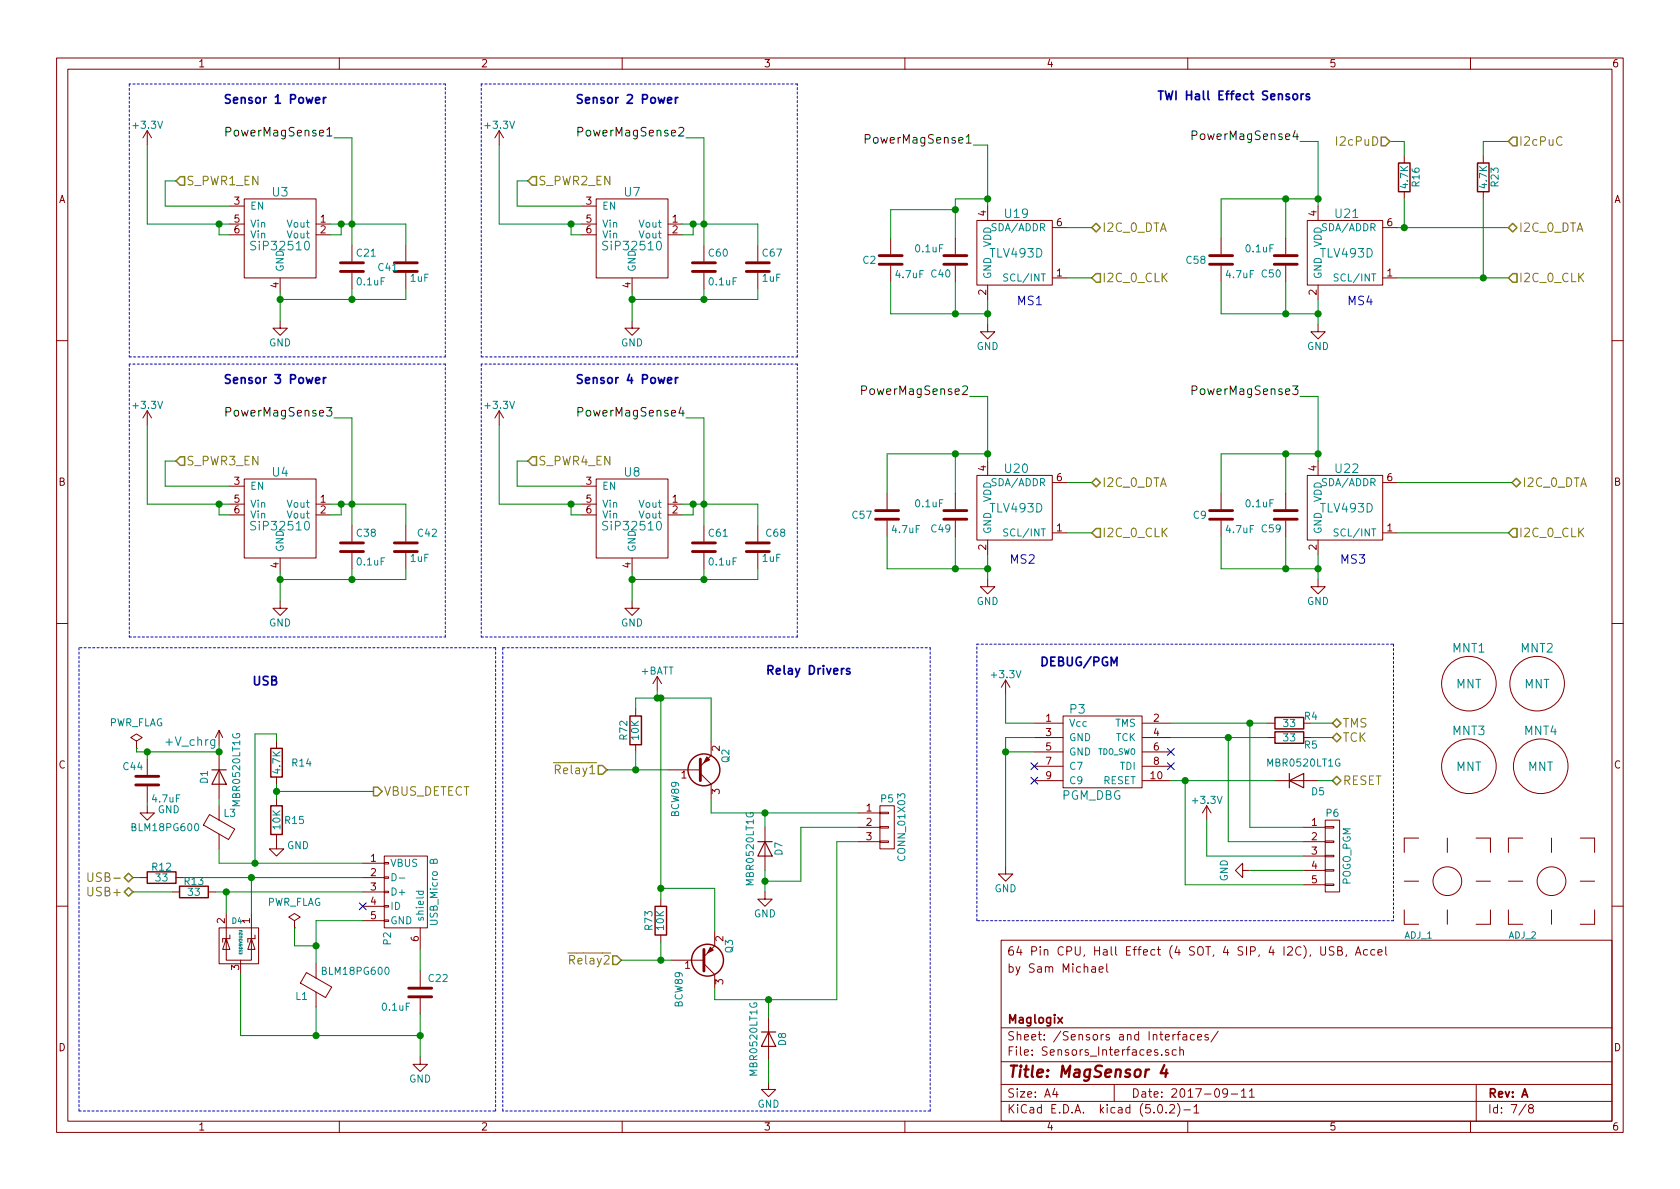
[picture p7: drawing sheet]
<svg xmlns="http://www.w3.org/2000/svg" width="297mm" height="210mm" viewBox="0 0 297 210" stroke-linecap="round" stroke-linejoin="round" font-family="sans-serif">
<defs><g id="words">
<text font-size="2.8" fill="#840000" x="178" y="190.5">Title: MagSensor 4</text>
<g font-size="2.1" fill="#0000c2">
<text x="204.5" y="17.7">TWI Hall Effect Sensors</text>
<text x="39.4" y="18.3">Sensor 1 Power</text>
<text x="101.6" y="18.3">Sensor 2 Power</text>
<text x="179.7" y="54">MS1</text>
<text x="238.1" y="54">MS4</text>
<text x="39.4" y="67.9">Sensor 3 Power</text>
<text x="101.6" y="67.9">Sensor 4 Power</text>
<text x="178.4" y="99.7">MS2</text>
<text x="236.9" y="99.7">MS3</text>
<text x="135.3" y="119.3">Relay Drivers</text>
<text x="185" y="117.8">DEBUG/PGM</text>
<text x="44.4" y="121.2">USB</text>
</g>
<g font-size="2.1">
<text x="41" y="24.1">PowerMagSense1</text>
<text x="103.2" y="24.1">PowerMagSense2</text>
<text x="154" y="25.4">PowerMagSense1</text>
<text x="211.8" y="24.8">PowerMagSense4</text>
<text x="153.4" y="69.8">PowerMagSense2</text>
<text x="211.8" y="69.8">PowerMagSense3</text>
<text x="41" y="73.7">PowerMagSense3</text>
<text x="103.2" y="73.7">PowerMagSense4</text>
</g>
<g font-size="2.1" fill="#848400">
<text x="236.8" y="25.8">I2cPuD</text>
<text x="268.5" y="25.8">I2cPuC</text>
<text x="32.9" y="32.8">S_PWR1_EN</text>
<text x="95.1" y="32.8">S_PWR2_EN</text>
<text x="194.8" y="41">I2C_0_DTA</text>
<text x="268.5" y="41">I2C_0_DTA</text>
<text x="194.8" y="49.9">I2C_0_CLK</text>
<text x="268.5" y="49.9">I2C_0_CLK</text>
<text x="32.9" y="82.3">S_PWR3_EN</text>
<text x="95.1" y="82.3">S_PWR4_EN</text>
<text x="194.8" y="86.1">I2C_0_DTA</text>
<text x="269.1" y="86.1">I2C_0_DTA</text>
<text x="194.8" y="95">I2C_0_CLK</text>
<text x="268.5" y="95">I2C_0_CLK</text>
<text x="237.4" y="128.6">TMS</text>
<text x="237.4" y="131.2">TCK</text>
<text x="98.7" y="136.9">Relay1</text>
<text x="67.8" y="140.7">VBUS_DETECT</text>
<text x="237.4" y="138.8">RESET</text>
<text x="16.5" y="156">USB-</text>
<text x="16" y="158.5">USB+</text>
<text x="101.2" y="170.6">Relay2</text>
</g>
<g font-size="2.1" fill="#008484">
<text x="48.2" y="34.7">U3</text>
<text x="110.4" y="34.7">U7</text>
<text x="177.8" y="38.6">U19</text>
<text x="236.2" y="38.6">U21</text>
<text x="44.9" y="44.3">SiP32510</text>
<text x="107.1" y="44.3">SiP32510</text>
<text x="175.2" y="45.5">TLV493D</text>
<text x="233.6" y="45.5">TLV493D</text>
<text x="177.8" y="83.6">U20</text>
<text x="236.2" y="83.6">U22</text>
<text x="48.2" y="84.3">U4</text>
<text x="110.4" y="84.3">U8</text>
<text x="44.9" y="93.8">SiP32510</text>
<text x="107.1" y="93.8">SiP32510</text>
<text x="175.2" y="90.6">TLV493D</text>
<text x="233.6" y="90.6">TLV493D</text>
<text x="256.8" y="115.4">MNT1</text>
<text x="268.9" y="115.4">MNT2</text>
<text x="257.4" y="121.7">MNT</text>
<text x="269.5" y="121.7">MNT</text>
<text x="29.4" y="131.9">+V_chrg</text>
<text x="189.2" y="126.2">P3</text>
<text x="256.8" y="130">MNT3</text>
<text x="269.5" y="130">MNT4</text>
<text x="257.4" y="136.3">MNT</text>
<text x="270.1" y="136.3">MNT</text>
<text x="187.7" y="141.4">PGM_DBG</text>
</g>
<g font-size="2.1" fill="#840000">
<text x="178" y="172">by Sam Michael</text>
<text x="178" y="169">64 Pin CPU, Hall Effect (4 SOT, 4 SIP, 4 I2C), USB, Accel</text>
<text x="178" y="184">Sheet: /Sensors and Interfaces/</text>
<text x="178" y="181">Maglogix</text>
<text x="178" y="186.7">File: Sensors_Interfaces.sch</text>
<text x="178" y="196.9">KiCad E.D.A. kicad (5.0.2)-1</text>
<text x="178" y="194.1">Size: A4</text>
<text x="200" y="194.1">Date: 2017-09-11</text>
<text x="263" y="194.1">Rev: A</text>
<text x="263" y="196.9">Id: 7/8</text>
</g>
<g font-size="1.8" fill="#840000">
<text x="35" y="11.9">1</text>
<text x="85" y="11.9">2</text>
<text x="135" y="11.9">3</text>
<text x="185" y="11.9">4</text>
<text x="235" y="11.9">5</text>
<text x="285" y="11.9">6</text>
<text x="10.4" y="35.9">A</text>
<text x="285.4" y="35.9">A</text>
<text x="41.4" y="36.2">3</text>
<text x="41.4" y="39.4">5</text>
<text x="41.4" y="41.3">6</text>
<text x="56.7" y="39.4">1</text>
<text x="56.7" y="41.3">2</text>
<text x="103.7" y="36.2">3</text>
<text x="103.7" y="39.4">5</text>
<text x="103.7" y="41.3">6</text>
<text x="118.9" y="39.4">1</text>
<text x="118.9" y="41.3">2</text>
<text x="174.4" y="38.2" transform="rotate(-90 174.4 38.2)">4</text>
<text x="186.8" y="40">6</text>
<text x="232.8" y="38.2" transform="rotate(-90 232.8 38.2)">4</text>
<text x="245.3" y="40">6</text>
<text x="49.3" y="50.9" transform="rotate(-90 49.3 50.9)">4</text>
<text x="111.5" y="50.9" transform="rotate(-90 111.5 50.9)">4</text>
<text x="174.4" y="52.2" transform="rotate(-90 174.4 52.2)">2</text>
<text x="186.8" y="48.9">1</text>
<text x="232.8" y="52.2" transform="rotate(-90 232.8 52.2)">2</text>
<text x="245.3" y="48.9">1</text>
<text x="174.4" y="83.3" transform="rotate(-90 174.4 83.3)">4</text>
<text x="232.8" y="83.3" transform="rotate(-90 232.8 83.3)">4</text>
<text x="10.4" y="85.9">B</text>
<text x="41.4" y="85.7">3</text>
<text x="41.4" y="88.9">5</text>
<text x="56.7" y="88.9">1</text>
<text x="103.7" y="85.7">3</text>
<text x="103.7" y="88.9">5</text>
<text x="118.9" y="88.9">1</text>
<text x="186.8" y="85.1">6</text>
<text x="245.3" y="85.1">6</text>
<text x="285.4" y="85.9">B</text>
<text x="41.4" y="90.8">6</text>
<text x="56.7" y="90.8">2</text>
<text x="103.7" y="90.8">6</text>
<text x="118.9" y="90.8">2</text>
<text x="186.8" y="94">1</text>
<text x="245.3" y="94">1</text>
<text x="49.3" y="100.4" transform="rotate(-90 49.3 100.4)">4</text>
<text x="111.5" y="100.4" transform="rotate(-90 111.5 100.4)">4</text>
<text x="174.4" y="97.3" transform="rotate(-90 174.4 97.3)">2</text>
<text x="232.8" y="97.3" transform="rotate(-90 232.8 97.3)">2</text>
<text x="184.9" y="127.6">1</text>
<text x="184.9" y="130.2">3</text>
<text x="204" y="127.6">2</text>
<text x="204" y="130.2">4</text>
<text x="10.4" y="135.9">C</text>
<text x="120.5" y="137.7">1</text>
<text x="127.3" y="132.8" transform="rotate(-90 127.3 132.8)">2</text>
<text x="184.9" y="132.7">5</text>
<text x="184.9" y="135.2">7</text>
<text x="184.9" y="137.8">9</text>
<text x="203.5" y="137.8">10</text>
<text x="204" y="132.7">6</text>
<text x="204" y="135.2">8</text>
<text x="285.4" y="135.9">C</text>
<text x="127.3" y="140.4" transform="rotate(-90 127.3 140.4)">3</text>
<text x="153.2" y="143.5">1</text>
<text x="153.2" y="146">2</text>
<text x="153.2" y="148.6">3</text>
<text x="231.9" y="146">1</text>
<text x="231.9" y="148.6">2</text>
<text x="65.6" y="152.4">1</text>
<text x="65.6" y="154.9">2</text>
<text x="231.9" y="151.1">3</text>
<text x="231.9" y="153.7">4</text>
<text x="65.6" y="157.5">3</text>
<text x="65.6" y="160">4</text>
<text x="231.9" y="156.2">5</text>
<text x="39.8" y="163.3" transform="rotate(-90 39.8 163.3)">2</text>
<text x="65.6" y="162.6">5</text>
<text x="74" y="166.5" transform="rotate(-90 74 166.5)">6</text>
<text x="127.9" y="166.5" transform="rotate(-90 127.9 166.5)">2</text>
<text x="42.3" y="171.5" transform="rotate(-90 42.3 171.5)">3</text>
<text x="121.1" y="171.3">1</text>
<text x="127.9" y="174.1" transform="rotate(-90 127.9 174.1)">3</text>
<text x="10.4" y="185.9">D</text>
<text x="285.4" y="185.9">D</text>
<text x="35" y="199.9">1</text>
<text x="85" y="199.9">2</text>
<text x="135" y="199.9">3</text>
<text x="185" y="199.9">4</text>
<text x="235" y="199.9">5</text>
<text x="285" y="199.9">6</text>
</g>
<g font-size="1.8" fill="#008484">
<text x="23.7" y="22.8">+3.3V</text>
<text x="85.9" y="22.8">+3.3V</text>
<text x="249" y="33.2" transform="rotate(-90 249 33.2)">4.7K</text>
<text x="251" y="33" transform="rotate(-90 251 33)">R16</text>
<text x="262.9" y="33.2" transform="rotate(-90 262.9 33.2)">4.7K</text>
<text x="265" y="33" transform="rotate(-90 265 33)">R23</text>
<text x="44.2" y="37.1">EN</text>
<text x="44.2" y="40.3">Vin</text>
<text x="50.9" y="40.3">Vout</text>
<text x="106.4" y="37.1">EN</text>
<text x="106.4" y="40.3">Vin</text>
<text x="113.2" y="40.3">Vout</text>
<text x="175.7" y="40.9">SDA/ADDR</text>
<text x="234.1" y="40.9">SDA/ADDR</text>
<text x="44.2" y="42.2">Vin</text>
<text x="50.9" y="42.2">Vout</text>
<text x="63.1" y="45.4">C21</text>
<text x="67" y="47.9">C41</text>
<text x="106.4" y="42.2">Vin</text>
<text x="113.2" y="42.2">Vout</text>
<text x="125.4" y="45.4">C60</text>
<text x="134.9" y="45.4">C67</text>
<text x="152.6" y="46.7">C2</text>
<text x="162" y="44.6">0.1uF</text>
<text x="175.3" y="43.7" transform="rotate(-90 175.3 43.7)">VDD</text>
<text x="209.8" y="46.7">C58</text>
<text x="220.4" y="44.6">0.1uF</text>
<text x="233.7" y="43.7" transform="rotate(-90 233.7 43.7)">VDD</text>
<text x="50.2" y="48.1" transform="rotate(-90 50.2 48.1)">GND</text>
<text x="63.2" y="50.5">0.1uF</text>
<text x="72.6" y="49.8">1uF</text>
<text x="112.4" y="48.1" transform="rotate(-90 112.4 48.1)">GND</text>
<text x="125.5" y="50.5">0.1uF</text>
<text x="134.8" y="49.8">1uF</text>
<text x="158.5" y="49.2">4.7uF</text>
<text x="164.7" y="49.1">C40</text>
<text x="175.3" y="49.4" transform="rotate(-90 175.3 49.4)">GND</text>
<text x="178.2" y="49.8">SCL/INT</text>
<text x="216.9" y="49.2">4.7uF</text>
<text x="223.1" y="49.1">C50</text>
<text x="233.7" y="49.4" transform="rotate(-90 233.7 49.4)">GND</text>
<text x="236.6" y="49.8">SCL/INT</text>
<text x="47.6" y="61.3">GND</text>
<text x="109.8" y="61.3">GND</text>
<text x="172.7" y="61.9">GND</text>
<text x="231.1" y="61.9">GND</text>
<text x="23.7" y="72.3">+3.3V</text>
<text x="85.9" y="72.3">+3.3V</text>
<text x="44.2" y="86.6">EN</text>
<text x="44.2" y="89.8">Vin</text>
<text x="50.9" y="89.8">Vout</text>
<text x="106.4" y="86.6">EN</text>
<text x="106.4" y="89.8">Vin</text>
<text x="113.2" y="89.8">Vout</text>
<text x="162" y="89.7">0.1uF</text>
<text x="175.3" y="88.8" transform="rotate(-90 175.3 88.8)">VDD</text>
<text x="175.7" y="86">SDA/ADDR</text>
<text x="220.4" y="89.7">0.1uF</text>
<text x="233.7" y="88.8" transform="rotate(-90 233.7 88.8)">VDD</text>
<text x="234.1" y="86">SDA/ADDR</text>
<text x="44.2" y="91.7">Vin</text>
<text x="50.9" y="91.7">Vout</text>
<text x="63.1" y="94.9">C38</text>
<text x="73.9" y="94.9">C42</text>
<text x="106.4" y="91.7">Vin</text>
<text x="113.2" y="91.7">Vout</text>
<text x="125.4" y="94.9">C61</text>
<text x="135.5" y="94.9">C68</text>
<text x="150.8" y="91.7">C57</text>
<text x="157.9" y="94.3">4.7uF</text>
<text x="164.7" y="94.2">C49</text>
<text x="175.3" y="94.5" transform="rotate(-90 175.3 94.5)">GND</text>
<text x="178.2" y="94.9">SCL/INT</text>
<text x="211" y="91.7">C9</text>
<text x="216.9" y="94.3">4.7uF</text>
<text x="223.1" y="94.2">C59</text>
<text x="233.7" y="94.5" transform="rotate(-90 233.7 94.5)">GND</text>
<text x="236.6" y="94.9">SCL/INT</text>
<text x="50.2" y="97.7" transform="rotate(-90 50.2 97.7)">GND</text>
<text x="63.2" y="100">0.1uF</text>
<text x="72.6" y="99.4">1uF</text>
<text x="112.4" y="97.7" transform="rotate(-90 112.4 97.7)">GND</text>
<text x="125.5" y="100">0.1uF</text>
<text x="134.8" y="99.4">1uF</text>
<text x="172.7" y="107">GND</text>
<text x="231.1" y="107">GND</text>
<text x="47.6" y="110.8">GND</text>
<text x="109.8" y="110.8">GND</text>
<text x="113.3" y="119.3">+BATT</text>
<text x="175.5" y="119.9">+3.3V</text>
<text x="19.2" y="128.4">PWR_FLAG</text>
<text x="110.9" y="130.8" transform="rotate(-90 110.9 130.8)">R72</text>
<text x="113" y="130.8" transform="rotate(-90 113 130.8)">10K</text>
<text x="189" y="128.5">Vcc</text>
<text x="189" y="131.1">GND</text>
<text x="197.2" y="128.5">TMS</text>
<text x="197.3" y="131.1">TCK</text>
<text x="227" y="128.6">33</text>
<text x="227" y="131.1">33</text>
<text x="230.7" y="127.3">R4</text>
<text x="21.9" y="136.2">C44</text>
<text x="49.6" y="136.7" transform="rotate(-90 49.6 136.7)">4.7K</text>
<text x="51.7" y="135.6">R14</text>
<text x="129" y="134.8" transform="rotate(-90 129 134.8)">Q2</text>
<text x="189" y="133.6">GND</text>
<text x="189" y="136.1">C7</text>
<text x="198.1" y="136.1">TDI</text>
<text x="224.3" y="135.6">MBR0520LT1G</text>
<text x="230.7" y="132.4">R5</text>
<text x="27.1" y="141.9">4.7uF</text>
<text x="27.9" y="143.8">GND</text>
<text x="36.8" y="138.5" transform="rotate(-90 36.8 138.5)">D1</text>
<text x="42.5" y="142.4" transform="rotate(-90 42.5 142.4)">MBR0520LT1G</text>
<text x="155.8" y="141.9">P5</text>
<text x="189" y="138.7">C9</text>
<text x="195" y="138.7">RESET</text>
<text x="211" y="142.2">+3.3V</text>
<text x="231.9" y="140.6">D5</text>
<text x="23.6" y="147">BLM18PG600</text>
<text x="39.6" y="144.4">L3</text>
<text x="49.6" y="146.6" transform="rotate(-90 49.6 146.6)">10K</text>
<text x="50.4" y="145.7">R15</text>
<text x="120.1" y="144.4" transform="rotate(-90 120.1 144.4)">BCW89</text>
<text x="234.5" y="144.4">P6</text>
<text x="26.9" y="154">R12</text>
<text x="27.6" y="155.9">33</text>
<text x="50.7" y="150.2">GND</text>
<text x="69" y="153.3">VBUS</text>
<text x="138.4" y="151.2" transform="rotate(-90 138.4 151.2)">D7</text>
<text x="160.1" y="151.9" transform="rotate(-90 160.1 151.9)">CONN_01X03</text>
<text x="217.1" y="155.9" transform="rotate(-90 217.1 155.9)">GND</text>
<text x="32.7" y="156.5">R13</text>
<text x="33.3" y="158.4">33</text>
<text x="47.1" y="160.2">PWR_FLAG</text>
<text x="69" y="158.4">D+</text>
<text x="69" y="160.9">ID</text>
<text x="133.3" y="156.3" transform="rotate(-90 133.3 156.3)">MBR0520LT1G</text>
<text x="175.8" y="157.8">GND</text>
<text x="238.8" y="156.5" transform="rotate(-90 238.8 156.5)">POGO_PGM</text>
<text x="44.2" y="163.3" transform="rotate(-90 44.2 163.3)">1</text>
<text x="69" y="163.4">GND</text>
<text x="69.1" y="167.1" transform="rotate(-90 69.1 167.1)">P2</text>
<text x="74.9" y="163.1" transform="rotate(-90 74.9 163.1)">shield</text>
<text x="77.4" y="163.3" transform="rotate(-90 77.4 163.3)">USB_Micro B</text>
<text x="115.4" y="164.4" transform="rotate(-90 115.4 164.4)">R73</text>
<text x="117.4" y="164.4" transform="rotate(-90 117.4 164.4)">10K</text>
<text x="133.3" y="162.2">GND</text>
<text x="57.2" y="172.4">BLM18PG600</text>
<text x="75.8" y="173.7">C22</text>
<text x="129.6" y="168.5" transform="rotate(-90 129.6 168.5)">Q3</text>
<text x="52.3" y="176.8">L1</text>
<text x="67.7" y="178.7">0.1uF</text>
<text x="120.7" y="178.1" transform="rotate(-90 120.7 178.1)">BCW89</text>
<text x="139" y="184.9" transform="rotate(-90 139 184.9)">D8</text>
<text x="72.3" y="191.4">GND</text>
<text x="133.9" y="190" transform="rotate(-90 133.9 190)">MBR0520LT1G</text>
<text x="133.9" y="195.9">GND</text>
</g>
<g font-size="1.6" fill="#008484">
<text x="248.4" y="166">ADJ_1</text>
<text x="266.8" y="166">ADJ_2</text>
</g>
<g font-size="1.4" fill="#008484">
<text x="193.9" y="133.4">TDO_SWO</text>
<text x="41" y="163.3">D4</text>
</g>
<text font-size=".7" fill="#008484" x="42.8" y="168.7" transform="rotate(-90 42.8 168.7)">ESD5V3U2U</text>
</g></defs>
<g fill="none" stroke="#840000" stroke-width=".18">
<path d="M10 10.3h277v189.9h-277zM12 12.2h273v186.1h-273zM60 10.3v1.9M110 10.3v1.9M160 10.3v1.9M210 10.3v1.9M260 10.3v1.9M26 23.1l-.7 1.3M26 23.1v2.5M26 23.1l.8 1.3M40.6 39.6h2.6M40.6 36.4h2.6"/>
<path d="M43.2 35.2h12.7v13.9h-12.7zM55.9 39.6h2.5M88.3 23.1l-.8 1.3M88.3 23.1v2.5M88.3 23.1l.7 1.3M102.9 39.6h2.5M102.9 36.4h2.5M105.4 35.2h12.7v13.9h-12.7zM118.1 39.6h2.5M172.7 39h13.4v11.4h-13.4zM174.6 36.4v2.6M231.1 39h13.4v11.4h-13.4z"/>
<path d="M233 36.4v2.6M248.3 27.6v1.2M248.3 33.9v1.3M262.3 27.6v1.2M262.3 33.9v1.3M40.6 41.5h2.6M49.5 56.8v1.2h1.3l-1.3 1.3-1.2-1.3h1.2M49.5 49.1v2.6M55.9 41.5h2.5M62.2 43.4v2.8M62.2 48.3v2.7M71.8 43.4v2.8"/>
<path d="M71.8 48.3v2.7M102.9 41.5h2.5M111.8 56.8v1.2h1.2l-1.2 1.3-1.3-1.3h1.3M111.8 49.1v2.6M118.1 41.5h2.5M124.5 43.4v2.8M124.5 48.3v2.7M134 43.4v2.8M134 48.3v2.7M157.5 42.2v2.8M157.5 47v2.8M168.9 42.2v2.8"/>
<path d="M168.9 47v2.8M174.6 57.4v1.3h1.3l-1.3 1.2-1.2-1.2h1.2M174.6 50.4v2.6M186.1 49.1h2.5M186.1 40.3h2.5M215.9 42.2v2.8M215.9 47v2.8M227.3 42.2v2.8M227.3 47v2.8M233 57.4v1.3h1.3l-1.3 1.2-1.2-1.2h1.2M233 50.4v2.6M244.5 49.1h2.5"/>
<path d="M244.5 40.3h2.5M10 60.2h2M26 72.6v2.6M26 72.6l-.7 1.3M26 72.6l.8 1.3M88.3 72.6v2.6M88.3 72.6l-.8 1.3M88.3 72.6l.7 1.3M285 60.2h2M40.6 89.1h2.6M40.6 91.1h2.6M40.6 86h2.6"/>
<path d="M43.2 84.7h12.7v14h-12.7zM49.5 98.7v2.5M55.9 89.1h2.5M55.9 91.1h2.5M62.2 93v2.8M62.2 97.8v2.8M71.8 93v2.8M71.8 97.8v2.8M102.9 89.1h2.5M102.9 91.1h2.5M102.9 86h2.5M105.4 84.7h12.7v14h-12.7z"/>
<path d="M111.8 98.7v2.5M118.1 89.1h2.5M118.1 91.1h2.5M124.5 93v2.8M124.5 97.8v2.8M134 93v2.8M134 97.8v2.8M156.8 87.2v2.8M156.8 92.1v2.8M168.9 87.2v2.8M168.9 92.1v2.8M172.7 84.1h13.4v11.4h-13.4z"/>
<path d="M174.6 81.5v2.6M174.6 95.5v2.5M186.1 94.2h2.5M186.1 85.3h2.5M215.9 87.2v2.8M215.9 92.1v2.8M227.3 87.2v2.8M227.3 92.1v2.8M231.1 84.1h13.4v11.4h-13.4zM233 81.5v2.6M233 95.5v2.5M244.5 94.2h2.5"/>
<path d="M244.5 85.3h2.5M10 110.3h2M49.5 106.3v1.3h1.3l-1.3 1.2-1.2-1.2h1.2M111.8 106.3v1.3h1.2l-1.2 1.2-1.3-1.2h1.3M116.2 119.6l-.8 1.3M116.2 119.6v2.6M116.2 119.6l.8 1.3M174.6 102.5v1.3h1.3l-1.3 1.2-1.2-1.2h1.2M233 102.5v1.3h1.3l-1.3 1.2-1.2-1.2h1.2M285 110.3h2M24.1 131.1l1-.7-1-.6-1 .6 1 .7v1.2M24.1 132.3h.1"/>
<path d="M26 134.2v2.8M26 139.1v2.8M38.7 133.6v7.6M38.7 129.2l-.6 1.2M39.4 130.4l-.7-1.2v2.5M48.9 131.1v1.2M48.9 137.4v1.3M112.4 125.3v1.3M112.4 131.7v1.3M118.1 136.1h5.7M123.8 136.8l1.9 1.9v2.5M125.7 131.1v2.5l-1.9 1.9"/>
<path d="M177.8 120.3l-.8 1.2M177.8 120.3v2.5M177.8 120.3l.8 1.2M182.9 127.9h5.1M182.9 138h5.1M182.9 130.4h5.1M182.9 133h5.1M182.9 135.5h5.1M188 126.6h13.9v12.7h-13.9zM201.9 127.9h5.1M201.9 138h5.1M201.9 130.4h5.1"/>
<path d="M201.9 133h5.1M201.9 135.5h5.1M224.2 127.9h1.2M224.2 130.4h1.2M225.4 138h7.6M230.5 130.4h1.3M24.8 155.2h1.2M26 142.5v1.3h1.3l-1.3 1.2-1.2-1.2h1.2M30.5 157.7h1.2M31.1 155.2h1.3M36.8 157.7h1.3M37 144l4.5 2.6-1.1 1.9-4.4-2.6z"/>
<path d="M38.7 142.5v2.5M38.7 147.5v2.6M48.9 147.6v2.5h1.3l-1.3 1.3-1.3-1.3h1.3M48.9 141.2v1.3M64.1 155.2h3.8M64.1 157.7h3.8M64.1 152.6h3.8M67.9 151.4h7.7v12.7h-7.7zM67.9 152.5h.8v.3h-.8zM67.9 155.1h.8v.2h-.8zM67.9 157.6h.8v.3h-.8zM116.8 159v1.3"/>
<path d="M135.3 157.7v1.3h1.2l-1.2 1.3-1.3-1.3h1.3M135.3 146.3v7.6M151.8 143.8h3.8M151.8 146.3h3.8M151.8 148.8h3.8M155.6 148.7h1.5v.3h-1.5zM155.6 146.2h1.5v.2h-1.5zM155.6 143.6h1.5v.3h-1.5zM155.6 142.5h2.5v7.6h-2.5zM177.8 153.3v1.3h1.3l-1.3 1.2-1.3-1.2h1.3M213.4 142.5l-.8 1.3M213.4 142.5v2.5"/>
<path d="M213.4 142.5l.7 1.3M219.7 153.9v-1.3l-1.3 1.3 1.3 1.3v-1.3h1.3M230.5 146.3h3.8M230.5 148.8h3.8M230.5 151.4h3.8M230.5 153.9h3.8M230.5 156.5h3.8M234.3 156.3h1.5v.3h-1.5zM234.3 153.8h1.5v.2h-1.5zM234.3 151.3h1.5v.2h-1.5zM234.3 148.7h1.5v.3h-1.5zM234.3 146.2h1.5v.2h-1.5z"/>
<path d="M234.3 145h2.6v12.7h-2.6zM248.3 155.8h2.5M250.8 148.2h-2.5v2.5M255.9 148.2v2.5M261 155.8h2.5M261 148.2h2.5v2.5M266.7 155.8h2.5M269.2 148.2h-2.5v2.5M274.3 148.2v2.5M279.4 155.8h2.5M279.4 148.2h2.5v2.5M10 160.2h2"/>
<path d="M38.7 164.1h7v6.3h-7zM39.4 166v.6zM40 166l-.6 1.9h1.2l-.6-1.9v.6M40 161.5v8.3h4.4v-8.3M40.6 165.3v.7h-1.2M42.5 169.8v2.5M44.4 166l.7 1.9h-1.3zM45.1 165.3v.7h-1.3v.6M52.1 162.8l1-.6-1-.7-1 .7 1 .6v1.3M52.1 164.1h.1M54.2 172l4.4 2.5-1 1.9-4.5-2.6zM55.9 170.4v2.6"/>
<path d="M55.9 175.5v2.5M64.1 160.3h3.8M64.1 162.8h3.8M67.9 160.1h.8v.3h-.8zM67.9 162.7h.8v.2h-.8zM74.3 164.1v3.8M74.3 171.7v2.8M74.3 176.5v2.8M116.8 165.3v1.3M118.7 169.8h5.8M124.5 170.4l1.9 1.9v2.6M126.4 164.7v2.6l-1.9 1.9"/>
<path d="M135.9 180v7.6M177 166.3h108v32h-108zM193.1 171h.5l.1 .9M193.7 171.3l-.5 .1a.29 .29 0 0 0-.2 .2 .29 .29 0 0 0 .2 .3h.5M194.3 171.4l.7-.1v-.3l-.4-.1-.3 .2 .1 .8h.6M195.7 170.4v1.3l.2 .2M233.5 167.4v1.2l.3 .3h.3l.3-.3v-1.2M235.9 167.5l-.6-.1-.2 .2v.4l.6 .3 .2 .3-.3 .3-.6-.1M236.5 168.1l.7-.1 .1-.3-.1-.2-.7-.1v1.5h.6l.3-.3a.41 .41 0 0 0-.4-.5M238.1 168.8l-.2 .3M239.6 168.9l.6-1.5 .4 1.5M239.8 168.5h.7"/>
<path d="M241.8 168l-.4-.1-.3 .3v.6l.3 .1 .4-.1M243.1 168l-.5-.1-.2 .3v.6l.2 .1 .5-.1M243.6 168.4l.8-.1-.1-.3-.4-.1-.3 .2 .1 .7h.6M245 167.4v1.3l.2 .2M248.3 160.9v2.5h2.5M255.9 160.9v2.5M263.5 160.9v2.5h-2.5M266.7 160.9v2.5h2.5M274.3 160.9v2.5M281.9 160.9v2.5h-2.5M285 160.2h2M60 198.3v1.9"/>
<path d="M74.3 186.9v1.3h1.3l-1.3 1.3-1.3-1.3h1.3M110 198.3v1.9M135.9 191.4v1.3h1.3l-1.3 1.2-1.3-1.2h1.3M160 198.3v1.9M177 194.8h108M177 191.8h108M177 187.8h108M177 181.8h108M186.5 192.5l-.4 1h1M186.8 193v1M197 191.8v3M204.8 195.5l.4-.2a.94 .94 0 0 1 0 1.5 .79 .79 0 0 1-.4-1.3z"/>
<path d="M205.4 186.5v.1M206.2 196.7v.1M206.6 185.7l-.4-.1-.2 .2 .1 .2 .5 .2v.3h-.6M206.8 195.5l.2-.2h.4l.2 .2 .1 .3-.1 .2-.8 .8h.9M208 185.7l-.5-.1-.2 .3v.6l.2 .1 .5-.1M208.1 182.9h.6M208.2 195.1a1.71 1.71 0 0 1 0 2.3M208.6 185.7l.2-.1 .4 .1v.9M208.6 185.1v1.5M208.7 182.4l-.4 .2v1.3M209.2 183h.6v.9M209.3 196.3h1.2"/>
<path d="M209.8 183.3l-.5 .1-.2 .2 .1 .2 .1 .1 .5-.1M210 198.3v1.9M211.1 195.8l.4-.5v1.5M211.1 196.8h.9M211.2 183l-.5-.1-.2 .3v.6l.2 .1 .5-.1M211.8 183.4l.7-.1-.1-.3-.4-.1-.2 .2v.7h.6M213.6 183a.37 .37 0 0 0-.6 .1l.1 .3 .5 .1 .1 .1-.2 .3-.5-.1M215.4 182.3l-1.3 2M217 193.2l-.1 .2a.48 .48 0 0 1-.6-.1v-.6a.48 .48 0 0 1 .6-.1l.1 .1a1.19 1.19 0 0 1-.2 1.2l-.5 .1M217.7 193.5h1.1M219.5 193l.4-.5v1.5M219.5 194h.8"/>
<path d="M220.9 193l.4-.5v1.5M220.9 194h.9M260 198.3v1.9M261 191.8v6.5M269.8 195.2l-1.2 2M270.6 196l-.3-.2v-.2l.3-.3h.2l.3 .3-.1 .2-.6 .2a.48 .48 0 0 0-.1 .7l.3 .1 .4-.1a.48 .48 0 0 0-.2-.7"/>
<circle cx="259.7" cy="120.9" r="4.8"/>
<circle cx="259.7" cy="135.5" r="4.8"/>
<circle cx="271.8" cy="120.9" r="4.8"/>
<circle cx="272.4" cy="135.5" r="4.8"/>
<circle cx="255.9" cy="155.8" r="2.54"/>
<circle cx="274.3" cy="155.8" r="2.54"/>
</g>
<path d="M205.9 188.3l-.7 1.5h1.3M206.2 189.1l-.1 1.3" fill="none" stroke="#840000" stroke-width=".41"/>
<path d="M187 179.9l.8 1M187.8 179.9l-.8 1" fill="none" stroke="#840000" stroke-width=".3"/>
<g fill="none" stroke="#840000" stroke-width=".25">
<path d="M247.3 28.8h2v5.1h-2zM261.2 28.8h2.1v5.1h-2.1zM47.9 132.3h2v5.1h-2zM111.4 126.6h2v5.1h-2zM225.4 126.9h5.1v2h-5.1zM225.4 129.4h5.1v2h-5.1zM26 154.2h5.1v2h-5.1zM31.7 156.7h5.1v2h-5.1zM47.9 142.5h2v5.1h-2zM115.8 160.3h2.1v5h-2.1z"/>
<circle cx="124.5" cy="136.1" r="2.82"/>
<circle cx="125.1" cy="169.8" r="2.82"/>
</g>
<path d="M276.2 24.3a.63 .63 0 0 0-.8 0 .63 .63 0 0 0-.2 .7 .58 .58 0 0 0 .3 .6 .58 .58 0 0 0 .7-.1M97.8 134.9h1.6M15.5 154.4l.1 1.3a.48 .48 0 0 0 .7 0l.1-1.3M100.4 168.5h1.5" fill="none" stroke="#848400" stroke-width=".18"/>
<g fill="none" stroke="#848400" stroke-width=".25">
<path d="M31.9 31.2h.7v1.6h-.7l-.8-.8zM94.1 31.2h.8v1.6h-.8l-.8-.8zM193.8 39.5l.8 .8-.8 .7-.8-.7zM244.2 24.3h.8l.7 .7-.7 .8h-.8zM267.5 24.3h.7v1.5h-.7l-.8-.8zM267.5 39.5l.7 .8-.7 .7-.8-.7zM193.8 48.4h.8v1.5h-.8l-.8-.8zM267.5 48.4h.7v1.5h-.7l-.8-.8zM31.9 80.8h.7v1.5h-.7l-.8-.8zM94.1 80.8h.8v1.5h-.8l-.8-.8zM193 85.3l.8-.7 .8 .7-.8 .8zM193.8 93.5h.8v1.5h-.8l-.8-.8z"/>
<path d="M267.3 85.3l.8-.7 .8 .7-.8 .8zM267.5 93.5h.7v1.5h-.7l-.8-.8zM66 139.2h.8l.8 .7-.8 .8h-.8zM105.8 135.4h.8l.7 .7-.7 .8h-.8zM235.6 127.9l.7-.8 .8 .8-.8 .7zM235.6 130.4l.7-.7 .8 .7-.8 .8zM235.6 138l.7-.7 .8 .7-.8 .8zM22 155.2l.7-.8 .8 .8-.8 .8zM22.7 157l.8 .7-.8 .8-.7-.8zM108.3 169h.8l.8 .8-.8 .8h-.8z"/>
</g>
<g fill="none" stroke="#0000c2" stroke-width=".3">
<path d="M55.8 17.7l.7-.1v-.3l-.5-.1-.2 .2 .1 .8h.6M57.2 17.2v1.1M57.6 17.2l-.3 .1-.1 .2M118 17.7l.8-.1-.1-.3-.4-.1-.3 .2 .1 .8h.6M119.4 17.2v1.1M119.9 17.2l-.3 .1-.2 .2M228.7 16.7l.2-.1 .4 .1 .1 .6-.1 .2-.4 .1-.2-.1zM230 16.6v1M230.5 16.6l-.5 .3M231.5 16.7l-.4-.1-.2 .2 .1 .2 .5 .2v.3h-.6M55.8 67.3l.7-.2v-.3h-.5l-.2 .2 .1 .7h.6M57.2 66.8v1"/>
<path d="M57.6 66.8h-.3l-.1 .3M118 67.3l.8-.2-.1-.3h-.4l-.3 .2 .1 .7h.6M119.4 66.8v1M119.9 66.8h-.3l-.2 .3M150.2 118.3a.37 .37 0 0 0-.5 .1v.2l.6 .3-.2 .3-.4-.1M184.3 116.2a.77 .77 0 0 1 .9 .8 .77 .77 0 0 1-.9 .7z"/>
</g>
<path d="M182.3 134.9l1.2 1.2M182.3 137.4l1.2 1.3M183.5 134.9l-1.2 1.2M183.5 137.4l-1.2 1.3M206.4 132.4l1.2 1.2M206.4 134.9l1.2 1.2M207.6 132.4l-1.2 1.2M207.6 134.9l-1.2 1.2M63.5 159.7l1.2 1.2M64.7 159.7l-1.2 1.2" fill="none" stroke="#000084" stroke-width=".18"/>
<path d="M37.5 136.1h2.5M38.7 136.1l1.3 2.6h-2.5zM228 138l2.5-1.2v2.5zM228 136.8v2.5M134 148.8h2.5M135.3 148.8l1.2 2.6h-2.5zM134.6 182.5h2.6M135.9 182.5l1.3 2.5h-2.6z" fill="none" stroke="#840000" stroke-width=".2"/>
<g fill="none" stroke="#840000" stroke-width=".51">
<path d="M60.2 48h4.1M60.2 46.5h4.1M69.7 48h4.1M69.7 46.5h4.1M122.4 48h4.1M122.4 46.5h4.1M132 48h4M132 46.5h4M155.4 46.7h4.1M155.4 45.2h4.1M166.9 46.7h4M166.9 45.2h4"/>
<path d="M213.9 46.7h4M213.9 45.2h4M225.3 46.7h4.1M225.3 45.2h4.1M60.2 97.5h4.1M60.2 96h4.1M69.7 97.5h4.1M69.7 96h4.1M122.4 97.5h4.1M122.4 96h4.1M132 97.5h4M132 96h4"/>
<path d="M154.8 91.8h4.1M154.8 90.3h4.1M166.9 91.8h4M166.9 90.3h4M213.9 91.8h4M213.9 90.3h4M225.3 91.8h4.1M225.3 90.3h4.1M24 138.8h4.1M24 137.3h4.1M123.8 134.2v3.8M72.3 176.3h4"/>
<path d="M72.3 174.7h4M124.5 167.9v3.8"/>
</g>
<path d="M178.2 48.5l-.5-.1-.2 .2-.1 .2 .2 .2 .5 .2 .1 .3-.3 .2h-.5M236.6 48.5l-.5-.1-.2 .2v.2l.1 .2 .5 .2 .1 .3-.3 .2h-.4M178.2 93.6l-.5-.1-.2 .1-.1 .3 .2 .2 .5 .2 .1 .3-.3 .2-.5-.1M236.6 93.6l-.5-.1-.2 .1v.3l.1 .2 .5 .2 .1 .3-.3 .2-.4-.1M69.3 154.5a.64 .64 0 0 1 .8 .6 .64 .64 0 0 1-.8 .6zM70.6 155.3h1M73.6 157.6h1.3M74.1 157.6l-.1 .4 .2 .2 .6-.1v-.5M76.7 152.2l.2-.3 .3 .1 .1 .1v.5h-1.3l.2-.6h.2l.2 .1 .1 .5" fill="none" stroke="#008484" stroke-width=".18"/>
<g fill="#840000" stroke="#840000" stroke-width=".18">
<path d="M125 133.9l.5 .5-1 .5z"/>
<path d="M125.6 167.5l.5 .5-1 .5z"/>
</g>
<g fill="none" stroke="#008400" stroke-width=".18">
<path d="M26 25.6v14h14.6M31.1 32h-1.9v4.4h11.4M38.7 39.6v1.9h1.9M58.4 39.6h13.4v3.8M59.1 24.4h3.1v19M60.3 39.6v1.9h-1.9M88.3 25.6v14h14.6M93.3 32h-1.9v4.4h11.5M101 39.6v1.9h1.9M120.6 39.6h13.4v3.8M121.3 24.4h3.2v19M122.6 39.6v1.9h-2"/>
<path d="M168.9 37.1h-11.4v5.1M172.1 25.6h2.5v10.8M174.6 35.2h-5.7v7M227.3 35.2v7M229.9 25h3.1v11.4M233 35.2h-17.1v7M245.7 25h2.6v2.6M248.3 35.2v5.1M262.3 35.2v13.9M266.7 25h-4.4v2.6M49.5 51.7v5.1M62.2 51v2"/>
<path d="M71.8 51v2h-22.3M111.8 51.7v5.1M124.5 51v2M134 51v2h-22.2M157.5 49.8v5.7h17.1M168.9 49.8v5.7M174.6 53v4.4M188.6 40.3h4.4M188.6 49.1h4.4M215.9 49.8v5.7h17.1M227.3 49.8v5.7M233 53v4.4"/>
<path d="M247 40.3h19.7M247 49.1h19.7M26 75.2v13.9h14.6M59.1 73.9h3.1v19.1M88.3 75.2v13.9h14.6M121.3 73.9h3.2v19.1M171.4 70.1h3.2v11.4M229.9 70.1h3.1v11.4M31.1 81.5h-1.9v4.5h11.4M38.7 89.1v2h1.9M58.4 89.1h13.4v3.9M60.3 89.1v2h-1.9"/>
<path d="M93.3 81.5h-1.9v4.5h11.5M101 89.1v2h1.9M120.6 89.1h13.4v3.9M122.6 89.1v2h-2M156.8 94.9v5.7h17.8M168.9 80.3v6.9M168.9 94.9v5.7M174.6 98v4.5M174.6 80.3h-17.8v6.9M188.6 94.2h4.4M188.6 85.3h4.4M215.9 94.9v5.7h17.1"/>
<path d="M227.3 80.3v6.9M227.3 94.9v5.7M233 98v4.5M233 80.3h-17.1v6.9M247 94.2h19.7M247 85.3h20.3M49.5 101.2v5.1M62.2 100.6v1.9M71.8 100.6v1.9h-22.3M111.8 101.2v5.1M124.5 100.6v1.9M134 100.6v1.9h-22.2"/>
<path d="M24.1 132.3v.7h14.6M26 133v1.2M38.7 131.7v1.9M48.9 131.1v-1.3h-3.8v22.8M48.9 138.7v2.5M48.9 139.9h17.1M107.3 136.1h10.8M112.4 125.3v-1.9h13.3v7.7M112.4 133v3.1M116.2 122.2v1.2M116.8 123.4v35.6M177.8 122.8v5.1h5.1"/>
<path d="M177.8 133h5.1M182.9 130.4h-5.1v22.9M207 127.9h17.2M207 130.4h17.2M207 138h18.4M209.5 138v18.5h21M217.2 130.4v18.4h13.3M221 127.9v18.4h9.5M231.8 127.9h3.8M231.8 130.4h3.8M233 138h2.6M23.5 155.2h1.3"/>
<path d="M23.5 157.7h7M26 141.9v.6M32.4 155.2h31.7M38.1 157.7h26M38.7 150.1v2.5h25.4M38.7 141.2v1.3M40 157.7v3.8M44.4 155.2v6.3M116.8 157.1h9.6v7.6M125.7 141.2v2.6h26.1M135.3 143.8v2.5M135.3 153.9v3.8"/>
<path d="M151.8 146.3h-10.2v9.5h-6.3M151.8 148.8h-3.8v28h-21.6v-1.9M213.4 145v6.4h17.1M221 153.9h9.5M42.5 172.3v10.8h31.8M52.1 164.1v3.2h3.8M55.9 178v5.1M64.1 162.8h-8.2v7.6M74.3 167.9v3.8M74.3 179.3v7.6M109.9 169.8h8.8M116.8 166.6v3.2"/>
<path d="M135.9 176.8v3.2M135.9 187.6v3.8"/>
</g>
<g fill="#008400" stroke="#008400" stroke-width=".25">
<circle cx="74.3" cy="183.1" r=".51"/>
<circle cx="55.9" cy="183.1" r=".51"/>
<circle cx="45.1" cy="152.6" r=".51"/>
<circle cx="48.9" cy="139.9" r=".51"/>
<circle cx="40" cy="157.7" r=".51"/>
<circle cx="44.5" cy="155.2" r=".51"/>
<circle cx="177.8" cy="133" r=".51"/>
<circle cx="38.7" cy="133" r=".51"/>
<circle cx="116.2" cy="123.4" r=".51"/>
<circle cx="135.3" cy="143.8" r=".51"/>
<circle cx="135.3" cy="155.8" r=".51"/>
<circle cx="116.8" cy="157.1" r=".51"/>
<circle cx="135.9" cy="176.8" r=".51"/>
<circle cx="116.8" cy="123.4" r=".51"/>
<circle cx="116.8" cy="169.8" r=".51"/>
<circle cx="112.4" cy="136.1" r=".51"/>
<circle cx="221" cy="127.9" r=".51"/>
<circle cx="217.2" cy="130.4" r=".51"/>
<circle cx="209.6" cy="138" r=".51"/>
<circle cx="49.5" cy="53" r=".51"/>
<circle cx="60.3" cy="39.6" r=".51"/>
<circle cx="62.2" cy="39.6" r=".51"/>
<circle cx="38.7" cy="39.6" r=".51"/>
<circle cx="62.2" cy="53" r=".51"/>
<circle cx="111.8" cy="53" r=".51"/>
<circle cx="122.6" cy="39.6" r=".51"/>
<circle cx="124.5" cy="39.6" r=".51"/>
<circle cx="101" cy="39.6" r=".51"/>
<circle cx="124.5" cy="53" r=".51"/>
<circle cx="49.5" cy="102.5" r=".51"/>
<circle cx="60.3" cy="89.1" r=".51"/>
<circle cx="62.2" cy="89.1" r=".51"/>
<circle cx="38.7" cy="89.1" r=".51"/>
<circle cx="62.2" cy="102.5" r=".51"/>
<circle cx="111.8" cy="102.5" r=".51"/>
<circle cx="122.6" cy="89.1" r=".51"/>
<circle cx="124.5" cy="89.1" r=".51"/>
<circle cx="101" cy="89.1" r=".51"/>
<circle cx="124.5" cy="102.5" r=".51"/>
<circle cx="26" cy="133" r=".51"/>
<circle cx="55.9" cy="167.3" r=".51"/>
<circle cx="262.3" cy="49.1" r=".51"/>
<circle cx="233" cy="80.3" r=".51"/>
<circle cx="233" cy="100.6" r=".51"/>
<circle cx="174.6" cy="80.3" r=".51"/>
<circle cx="174.6" cy="100.6" r=".51"/>
<circle cx="248.3" cy="40.3" r=".51"/>
<circle cx="233" cy="35.2" r=".51"/>
<circle cx="233" cy="55.5" r=".51"/>
<circle cx="174.6" cy="35.2" r=".51"/>
<circle cx="174.6" cy="55.5" r=".51"/>
<circle cx="168.9" cy="37.1" r=".51"/>
<circle cx="168.9" cy="55.5" r=".51"/>
<circle cx="168.9" cy="80.3" r=".51"/>
<circle cx="168.9" cy="100.6" r=".51"/>
<circle cx="227.3" cy="80.3" r=".51"/>
<circle cx="227.3" cy="100.6" r=".51"/>
<circle cx="227.3" cy="35.2" r=".51"/>
<circle cx="227.3" cy="55.5" r=".51"/>
</g>
<g fill="none" stroke="#0000c2" stroke-width=".18" stroke-dasharray=".4 .4">
<path d="M22.9 14.9v48.2M78.7 14.9h-55.8M85.1 14.9v48.2M141 14.9h-55.9M22.9 63.1h55.8M22.9 64.4v48.2M78.7 63.1v-48.2M78.7 64.4h-55.8M85.1 63.1h55.9M85.1 64.4v48.2M141 63.1v-48.2M141 64.4h-55.9"/>
<path d="M14 114.5v82M22.9 112.6h55.8M78.7 112.6v-48.2M85.1 112.6h55.9M87.6 114.5h-73.6M88.9 114.5h75.6M141 112.6v-48.2M164.5 114.5v82M172.7 113.9h73.7M246.4 113.9v48.9M172.7 162.8v-48.9M246.4 162.8h-73.7"/>
<path d="M14 196.5h73.6M87.6 196.5v-82M88.9 196.5v-82M164.5 196.5h-75.6"/>
</g>
<path d="M40 23.3l.7-.1 .1-.2-.1-.3-.2-.2h-.5v1.5M57.8 24h.9M102.2 23.3l.7-.1 .1-.2v-.3l-.2-.2h-.6v1.5M153 24.6l.7-.1 .1-.2v-.4l-.2-.1h-.6v1.5M170.8 25.3h.9M210.8 23.9h.7l.1-.2v-.4l-.2-.1h-.6v1.5M40 72.8h.7l.1-.2-.1-.4-.2-.1h-.5v1.5M102.2 72.8h.7l.1-.2v-.4l-.2-.1h-.6v1.5M152.3 69h.8l.1-.2-.1-.4-.2-.2h-.6v1.6M210.8 69h.7l.1-.2v-.4l-.2-.2h-.6v1.6" fill="none" stroke="#000" stroke-width=".18"/>
<use href="#words"/>
</svg>
